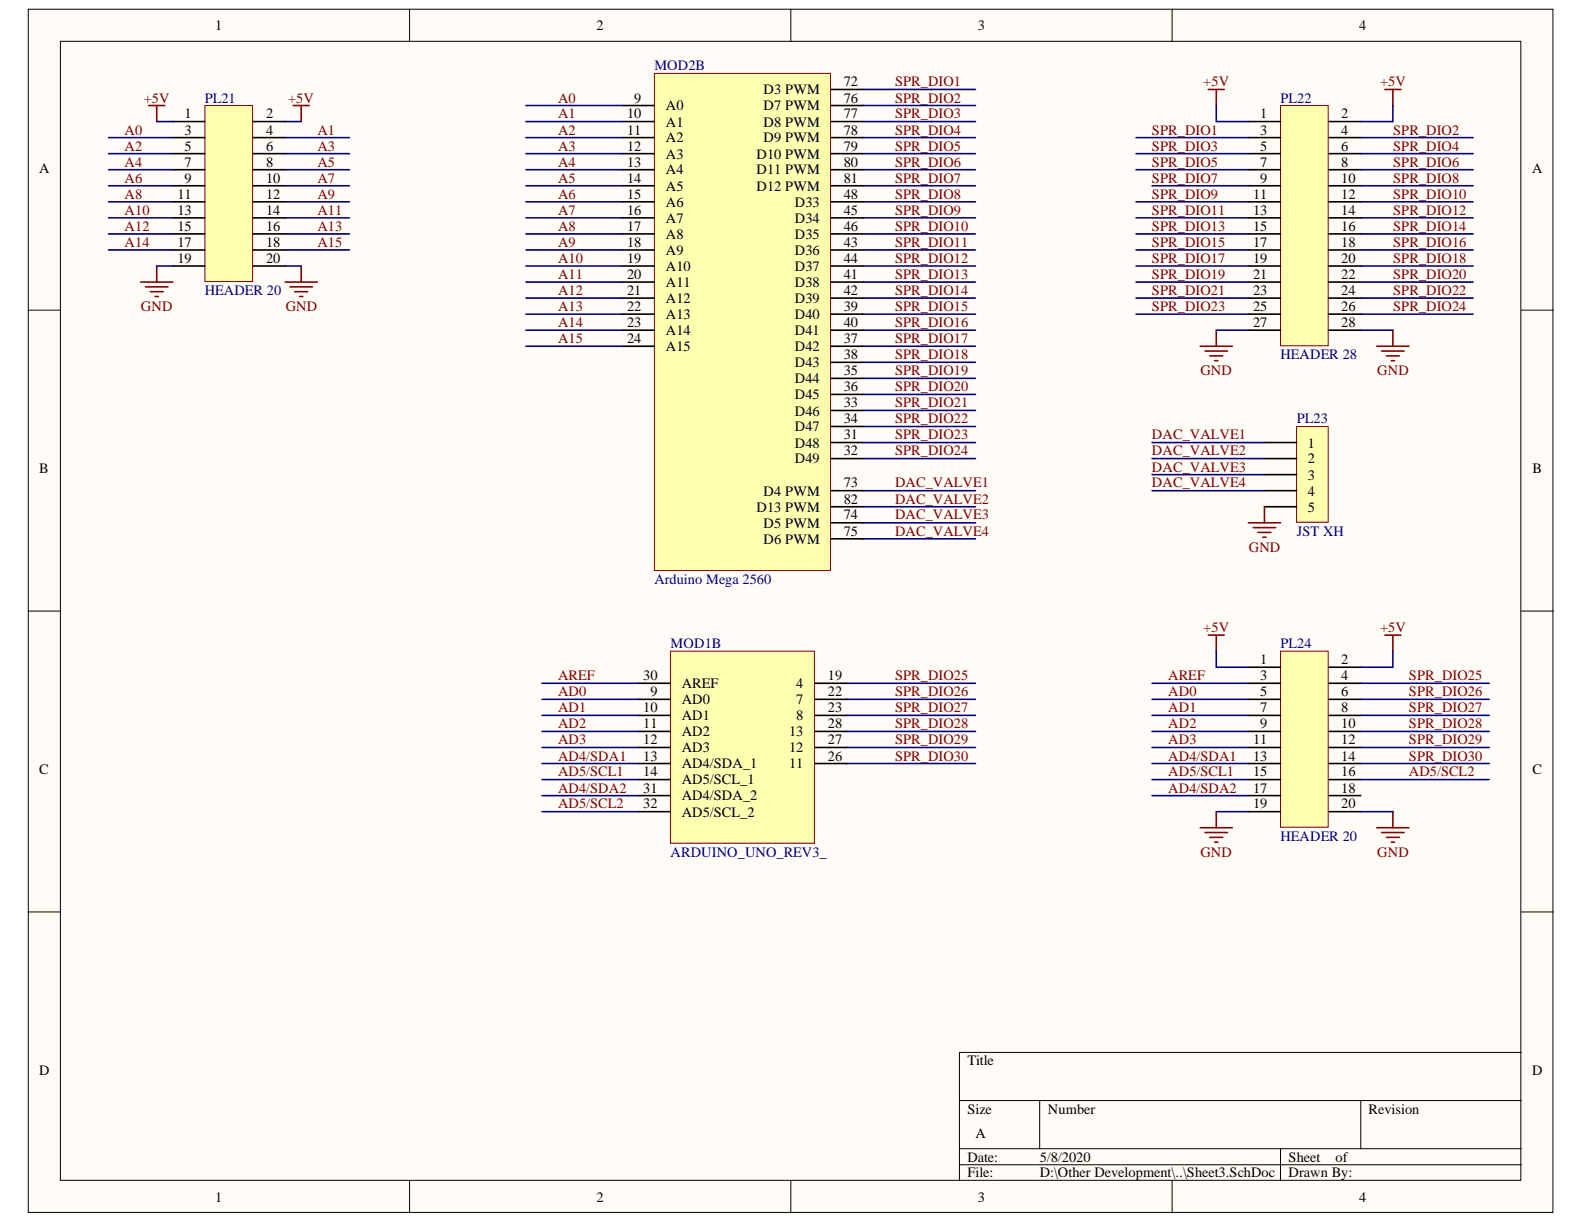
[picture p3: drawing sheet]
<svg xmlns="http://www.w3.org/2000/svg" width="279mm" height="216mm" viewBox="0 0 279 216" stroke-linecap="round" stroke-linejoin="round" font-family="sans-serif">
<defs><g id="words">
<g font-size="2.5">
<text x="38" y="5.3">1</text>
<text x="105.2" y="5.3">2</text>
<text x="172.5" y="5.3">3</text>
<text x="239.7" y="5.3">4</text>
<text x="134.7" y="16.7">D3 PWM</text>
<text x="148.8" y="15.2">72</text>
<text x="32.6" y="20.9">1</text>
<text x="32.6" y="23.8">3</text>
<text x="46.9" y="20.9">2</text>
<text x="46.9" y="23.8">4</text>
<text x="110.6" y="20.9">10</text>
<text x="110.6" y="23.8">11</text>
<text x="111.9" y="18.1">9</text>
<text x="117.5" y="19.4">A0</text>
<text x="117.5" y="22.3">A1</text>
<text x="134.7" y="22.3">D8 PWM</text>
<text x="134.7" y="19.4">D7 PWM</text>
<text x="148.8" y="23.8">78</text>
<text x="148.8" y="20.9">77</text>
<text x="148.8" y="18.1">76</text>
<text x="222.3" y="20.9">1</text>
<text x="222.3" y="23.8">3</text>
<text x="236.6" y="20.9">2</text>
<text x="236.6" y="23.8">4</text>
<text x="32.6" y="26.5">5</text>
<text x="32.6" y="29.4">7</text>
<text x="46.9" y="26.5">6</text>
<text x="46.9" y="29.4">8</text>
<text x="110.6" y="26.5">12</text>
<text x="110.6" y="29.4">13</text>
<text x="117.5" y="25.1">A2</text>
<text x="117.5" y="28">A3</text>
<text x="133.4" y="28">D10 PWM</text>
<text x="134.7" y="25.1">D9 PWM</text>
<text x="148.8" y="29.4">80</text>
<text x="148.8" y="26.5">79</text>
<text x="222.3" y="26.5">5</text>
<text x="222.3" y="29.4">7</text>
<text x="236.6" y="26.5">6</text>
<text x="236.6" y="29.4">8</text>
<text x="6.9" y="30.4">A</text>
<text x="31.3" y="35.1">11</text>
<text x="32.6" y="32.2">9</text>
<text x="46.9" y="32.2">10</text>
<text x="46.9" y="35.1">12</text>
<text x="110.6" y="32.2">14</text>
<text x="110.6" y="35.1">15</text>
<text x="117.5" y="30.8">A4</text>
<text x="117.5" y="33.6">A5</text>
<text x="133.4" y="33.6">D12 PWM</text>
<text x="133.4" y="30.8">D11 PWM</text>
<text x="148.8" y="32.2">81</text>
<text x="148.8" y="35.1">48</text>
<text x="221" y="35.1">11</text>
<text x="222.3" y="32.2">9</text>
<text x="236.6" y="32.2">10</text>
<text x="236.6" y="35.1">12</text>
<text x="270.2" y="30.4">A</text>
<text x="31.3" y="37.9">13</text>
<text x="31.3" y="40.7">15</text>
<text x="46.9" y="37.9">14</text>
<text x="46.9" y="40.7">16</text>
<text x="110.6" y="37.9">16</text>
<text x="110.6" y="40.7">17</text>
<text x="117.5" y="36.4">A6</text>
<text x="117.5" y="39.3">A7</text>
<text x="140.2" y="36.4">D33</text>
<text x="140.2" y="39.3">D34</text>
<text x="148.8" y="37.9">45</text>
<text x="148.8" y="40.7">46</text>
<text x="221" y="37.9">13</text>
<text x="221" y="40.7">15</text>
<text x="236.6" y="37.9">14</text>
<text x="236.6" y="40.7">16</text>
<text x="31.3" y="43.5">17</text>
<text x="31.3" y="46.3">19</text>
<text x="46.9" y="43.5">18</text>
<text x="46.9" y="46.3">20</text>
<text x="110.6" y="43.5">18</text>
<text x="110.6" y="46.3">19</text>
<text x="117.5" y="42.1">A8</text>
<text x="117.5" y="45">A9</text>
<text x="117.5" y="47.8">A10</text>
<text x="140.2" y="42.1">D35</text>
<text x="140.2" y="45">D36</text>
<text x="140.2" y="47.8">D37</text>
<text x="148.8" y="43.5">43</text>
<text x="148.8" y="46.3">44</text>
<text x="221" y="43.5">17</text>
<text x="221" y="46.3">19</text>
<text x="236.6" y="43.5">18</text>
<text x="236.6" y="46.3">20</text>
<text x="110.6" y="49.2">20</text>
<text x="110.6" y="52">21</text>
<text x="117.5" y="50.6">A11</text>
<text x="117.5" y="53.4">A12</text>
<text x="140.2" y="50.6">D38</text>
<text x="140.2" y="53.4">D39</text>
<text x="148.8" y="49.2">41</text>
<text x="148.8" y="52">42</text>
<text x="221" y="49.2">21</text>
<text x="221" y="52">23</text>
<text x="236.6" y="49.2">22</text>
<text x="236.6" y="52">24</text>
<text x="110.6" y="54.9">22</text>
<text x="110.6" y="57.7">23</text>
<text x="117.5" y="56.3">A13</text>
<text x="117.5" y="59.1">A14</text>
<text x="140.2" y="56.3">D40</text>
<text x="140.2" y="59.1">D41</text>
<text x="148.8" y="54.9">39</text>
<text x="148.8" y="57.7">40</text>
<text x="221" y="54.9">25</text>
<text x="221" y="57.7">27</text>
<text x="236.6" y="54.9">26</text>
<text x="236.6" y="57.7">28</text>
<text x="110.6" y="60.5">24</text>
<text x="117.5" y="62">A15</text>
<text x="140.2" y="62">D42</text>
<text x="140.2" y="64.8">D43</text>
<text x="148.8" y="60.5">37</text>
<text x="148.8" y="63.3">38</text>
<text x="140.2" y="70.4">D45</text>
<text x="140.2" y="67.6">D44</text>
<text x="148.8" y="69">36</text>
<text x="148.8" y="71.9">33</text>
<text x="148.8" y="66.2">35</text>
<text x="140.2" y="73.3">D46</text>
<text x="140.2" y="76.1">D47</text>
<text x="148.8" y="74.6">34</text>
<text x="148.8" y="77.5">31</text>
<text x="6.9" y="83.5">B</text>
<text x="140.2" y="81.7">D49</text>
<text x="140.2" y="79">D48</text>
<text x="148.8" y="80.3">32</text>
<text x="230.7" y="79">1</text>
<text x="230.7" y="81.7">2</text>
<text x="270.3" y="83.5">B</text>
<text x="134.7" y="87.4">D4 PWM</text>
<text x="148.8" y="88.8">82</text>
<text x="148.8" y="86">73</text>
<text x="230.7" y="84.6">3</text>
<text x="230.7" y="87.4">4</text>
<text x="133.4" y="90.3">D13 PWM</text>
<text x="134.7" y="93.1">D5 PWM</text>
<text x="134.7" y="95.9">D6 PWM</text>
<text x="148.8" y="91.6">74</text>
<text x="148.8" y="94.5">75</text>
<text x="230.7" y="90.3">5</text>
<text x="113.5" y="119.9">30</text>
<text x="146" y="119.9">19</text>
<text x="222.3" y="117.2">1</text>
<text x="222.3" y="119.9">3</text>
<text x="236.6" y="117.2">2</text>
<text x="236.6" y="119.9">4</text>
<text x="113.5" y="125.6">10</text>
<text x="114.7" y="122.8">9</text>
<text x="120.2" y="121.4">AREF</text>
<text x="120.2" y="124.2">AD0</text>
<text x="140.5" y="121.4">4</text>
<text x="140.5" y="124.2">7</text>
<text x="146" y="125.6">23</text>
<text x="146" y="122.8">22</text>
<text x="222.3" y="122.8">5</text>
<text x="222.3" y="125.6">7</text>
<text x="236.6" y="122.8">6</text>
<text x="236.6" y="125.6">8</text>
<text x="113.5" y="128.5">11</text>
<text x="113.5" y="131.3">12</text>
<text x="120.2" y="127">AD1</text>
<text x="120.2" y="129.8">AD2</text>
<text x="139.2" y="129.8">13</text>
<text x="140.5" y="127">8</text>
<text x="146" y="128.5">28</text>
<text x="146" y="131.3">27</text>
<text x="221" y="131.3">11</text>
<text x="222.3" y="128.5">9</text>
<text x="236.6" y="128.5">10</text>
<text x="236.6" y="131.3">12</text>
<text x="6.9" y="136.6">C</text>
<text x="113.5" y="134.1">13</text>
<text x="113.5" y="136.9">14</text>
<text x="120.2" y="132.7">AD3</text>
<text x="120.2" y="135.5">AD4/SDA_1</text>
<text x="139.2" y="132.7">12</text>
<text x="139.2" y="135.5">11</text>
<text x="146" y="134.1">26</text>
<text x="221" y="134.1">13</text>
<text x="221" y="136.9">15</text>
<text x="236.6" y="134.1">14</text>
<text x="236.6" y="136.9">16</text>
<text x="270.3" y="136.6">C</text>
<text x="113.5" y="142.6">32</text>
<text x="113.5" y="139.8">31</text>
<text x="120.2" y="141.2">AD4/SDA_2</text>
<text x="120.2" y="138.4">AD5/SCL_1</text>
<text x="221" y="139.8">17</text>
<text x="221" y="142.6">19</text>
<text x="236.6" y="139.8">18</text>
<text x="236.6" y="142.6">20</text>
<text x="120.2" y="144">AD5/SCL_2</text>
<text x="6.9" y="189.7">D</text>
<text x="170.6" y="187.9">Title</text>
<text x="270.2" y="189.7">D</text>
<text x="170.6" y="196.4">Size</text>
<text x="184.8" y="196.4">Number</text>
<text x="241.4" y="196.4">Revision</text>
<text x="172.1" y="200.7">A</text>
<text x="170.6" y="204.9">Date:</text>
<text x="170.6" y="207.7">File:</text>
<text x="183.4" y="204.9">5/8/2020</text>
<text x="183.4" y="207.7">D:\Other Development\..\Sheet3.SchDoc</text>
<text x="227.3" y="204.9">Sheet</text>
<text x="227.3" y="207.7">Drawn By:</text>
<text x="235.6" y="204.9">of</text>
<text x="38" y="212">1</text>
<text x="105.2" y="212">2</text>
<text x="172.5" y="212">3</text>
<text x="239.7" y="212">4</text>
</g>
<g font-size="2.5" fill="#000080">
<text x="115.4" y="12.4">MOD2B</text>
<text x="36.1" y="18.1">PL21</text>
<text x="225.9" y="18.1">PL22</text>
<text x="36.1" y="52">HEADER 20</text>
<text x="225.9" y="63.3">HEADER 28</text>
<text x="228.7" y="74.6">PL23</text>
<text x="228.7" y="94.5">JST XH</text>
<text x="115.4" y="103">Arduino Mega 2560</text>
<text x="118.3" y="114.3">MOD1B</text>
<text x="225.9" y="114.3">PL24</text>
<text x="225.9" y="148.3">HEADER 20</text>
<text x="118.3" y="151.1">ARDUINO_UNO_REV3_</text>
</g>
<g font-size="2.5" fill="#800000">
<text x="157.9" y="15.2">SPR_DIO1</text>
<text x="212.2" y="15.2">+5V</text>
<text x="243.4" y="15.2">+5V</text>
<text x="22" y="23.8">A0</text>
<text x="25.4" y="18.1">+5V</text>
<text x="50.8" y="18.1">+5V</text>
<text x="56" y="23.8">A1</text>
<text x="98.4" y="18.1">A0</text>
<text x="98.4" y="20.9">A1</text>
<text x="98.4" y="23.8">A2</text>
<text x="157.9" y="18.1">SPR_DIO2</text>
<text x="157.9" y="20.9">SPR_DIO3</text>
<text x="157.9" y="23.8">SPR_DIO4</text>
<text x="203.2" y="23.8">SPR_DIO1</text>
<text x="245.7" y="23.8">SPR_DIO2</text>
<text x="22" y="26.5">A2</text>
<text x="22" y="29.4">A4</text>
<text x="56" y="26.5">A3</text>
<text x="56" y="29.4">A5</text>
<text x="98.4" y="26.5">A3</text>
<text x="98.4" y="29.4">A4</text>
<text x="157.9" y="26.5">SPR_DIO5</text>
<text x="157.9" y="29.4">SPR_DIO6</text>
<text x="203.2" y="26.5">SPR_DIO3</text>
<text x="203.2" y="29.4">SPR_DIO5</text>
<text x="245.7" y="26.5">SPR_DIO4</text>
<text x="245.7" y="29.4">SPR_DIO6</text>
<text x="22" y="32.2">A6</text>
<text x="22" y="35.1">A8</text>
<text x="56" y="32.2">A7</text>
<text x="56" y="35.1">A9</text>
<text x="98.4" y="32.2">A5</text>
<text x="98.4" y="35.1">A6</text>
<text x="157.9" y="32.2">SPR_DIO7</text>
<text x="157.9" y="35.1">SPR_DIO8</text>
<text x="203.2" y="32.2">SPR_DIO7</text>
<text x="203.2" y="35.1">SPR_DIO9</text>
<text x="245.7" y="32.2">SPR_DIO8</text>
<text x="245.7" y="35.1">SPR_DIO10</text>
<text x="22" y="37.9">A10</text>
<text x="22" y="40.7">A12</text>
<text x="56" y="37.9">A11</text>
<text x="56" y="40.7">A13</text>
<text x="98.4" y="37.9">A7</text>
<text x="98.4" y="40.7">A8</text>
<text x="157.9" y="37.9">SPR_DIO9</text>
<text x="157.9" y="40.7">SPR_DIO10</text>
<text x="203.2" y="37.9">SPR_DIO11</text>
<text x="203.2" y="40.7">SPR_DIO13</text>
<text x="245.7" y="37.9">SPR_DIO12</text>
<text x="245.7" y="40.7">SPR_DIO14</text>
<text x="22" y="43.5">A14</text>
<text x="56" y="43.5">A15</text>
<text x="98.4" y="43.5">A9</text>
<text x="98.4" y="46.3">A10</text>
<text x="157.9" y="43.5">SPR_DIO11</text>
<text x="157.9" y="46.3">SPR_DIO12</text>
<text x="203.2" y="43.5">SPR_DIO15</text>
<text x="203.2" y="46.3">SPR_DIO17</text>
<text x="245.7" y="43.5">SPR_DIO16</text>
<text x="245.7" y="46.3">SPR_DIO18</text>
<text x="98.4" y="49.2">A11</text>
<text x="98.4" y="52">A12</text>
<text x="157.9" y="49.2">SPR_DIO13</text>
<text x="157.9" y="52">SPR_DIO14</text>
<text x="203.2" y="49.2">SPR_DIO19</text>
<text x="203.2" y="52">SPR_DIO21</text>
<text x="245.7" y="49.2">SPR_DIO20</text>
<text x="245.7" y="52">SPR_DIO22</text>
<text x="24.9" y="54.9">GND</text>
<text x="50.4" y="54.9">GND</text>
<text x="98.4" y="54.9">A13</text>
<text x="98.4" y="57.7">A14</text>
<text x="157.9" y="54.9">SPR_DIO15</text>
<text x="157.9" y="57.7">SPR_DIO16</text>
<text x="203.2" y="54.9">SPR_DIO23</text>
<text x="245.7" y="54.9">SPR_DIO24</text>
<text x="98.4" y="60.5">A15</text>
<text x="157.9" y="60.5">SPR_DIO17</text>
<text x="157.9" y="63.3">SPR_DIO18</text>
<text x="157.9" y="66.2">SPR_DIO19</text>
<text x="157.9" y="69">SPR_DIO20</text>
<text x="157.9" y="71.9">SPR_DIO21</text>
<text x="211.7" y="66.2">GND</text>
<text x="242.9" y="66.2">GND</text>
<text x="157.9" y="74.6">SPR_DIO22</text>
<text x="157.9" y="77.5">SPR_DIO23</text>
<text x="203.2" y="77.5">DAC_VALVE1</text>
<text x="157.9" y="80.3">SPR_DIO24</text>
<text x="203.2" y="80.3">DAC_VALVE2</text>
<text x="203.2" y="83.2">DAC_VALVE3</text>
<text x="157.9" y="86">DAC_VALVE1</text>
<text x="157.9" y="88.8">DAC_VALVE2</text>
<text x="203.2" y="86">DAC_VALVE4</text>
<text x="157.9" y="91.6">DAC_VALVE3</text>
<text x="157.9" y="94.5">DAC_VALVE4</text>
<text x="220.3" y="97.3">GND</text>
<text x="212.2" y="111.5">+5V</text>
<text x="243.4" y="111.5">+5V</text>
<text x="98.4" y="119.9">AREF</text>
<text x="157.9" y="119.9">SPR_DIO25</text>
<text x="206.1" y="119.9">AREF</text>
<text x="248.5" y="119.9">SPR_DIO25</text>
<text x="98.4" y="122.8">AD0</text>
<text x="98.4" y="125.6">AD1</text>
<text x="157.9" y="122.8">SPR_DIO26</text>
<text x="157.9" y="125.6">SPR_DIO27</text>
<text x="206.1" y="122.8">AD0</text>
<text x="206.1" y="125.6">AD1</text>
<text x="248.5" y="122.8">SPR_DIO26</text>
<text x="248.5" y="125.6">SPR_DIO27</text>
<text x="98.4" y="128.5">AD2</text>
<text x="98.4" y="131.3">AD3</text>
<text x="157.9" y="128.5">SPR_DIO28</text>
<text x="157.9" y="131.3">SPR_DIO29</text>
<text x="206.1" y="128.5">AD2</text>
<text x="206.1" y="131.3">AD3</text>
<text x="248.5" y="128.5">SPR_DIO28</text>
<text x="248.5" y="131.3">SPR_DIO29</text>
<text x="98.4" y="134.1">AD4/SDA1</text>
<text x="98.4" y="136.9">AD5/SCL1</text>
<text x="157.9" y="134.1">SPR_DIO30</text>
<text x="206.1" y="134.1">AD4/SDA1</text>
<text x="206.1" y="136.9">AD5/SCL1</text>
<text x="248.5" y="134.1">SPR_DIO30</text>
<text x="248.5" y="136.9">AD5/SCL2</text>
<text x="98.4" y="139.8">AD4/SDA2</text>
<text x="98.4" y="142.6">AD5/SCL2</text>
<text x="206.1" y="139.8">AD4/SDA2</text>
<text x="211.7" y="151.1">GND</text>
<text x="242.9" y="151.1">GND</text>
</g>
</g></defs>
<g fill="#fffcf8" stroke="#000" stroke-width=".18">
<path d="M5 1.6h268.9v212.3h-268.9z"/>
<path d="M10.7 7.3h257.6v200.9h-257.6z"/>
</g>
<g fill="none" stroke="#000" stroke-width=".18">
<path d="M72.2 1.6v5.7M139.5 1.6v5.7M206.8 1.6v5.7M5 54.7h5.7M268.3 54.7h5.7M5 107.8h5.7M268.3 107.8h5.7M5 160.9h5.7M268.3 160.9h5.7M169.2 194.1h99.1M183.4 194.1v8.5M240 194.1v8.5"/>
<path d="M268.3 185.6h-99.1v22.7M72.2 208.3v5.6M139.5 208.3v5.6M169.2 202.6h99.1M169.2 205.4h99.1M206.8 208.3v5.6M225.9 202.6v5.7"/>
</g>
<path d="M115.4 13h31.1v87.6h-31.1z" fill="#ffffb0" stroke="#800000" stroke-width=".18"/>
<g fill="none" stroke="#000" stroke-width=".28">
<path d="M109.8 18.6h5.6M146.6 18.6h5.6M146.6 15.8h5.6M109.8 32.8h5.6M109.8 29.9h5.6M109.8 35.6h5.6M109.8 38.4h5.6M109.8 27.1h5.6M109.8 24.3h5.6M109.8 21.4h5.6M146.6 32.8h5.6M146.6 29.9h5.6"/>
<path d="M146.6 35.6h5.6M146.6 38.4h5.6M146.6 27.1h5.6M146.6 24.3h5.6M146.6 21.4h5.6M109.8 41.3h5.6M109.8 44.1h5.6M109.8 49.8h5.6M109.8 52.6h5.6M109.8 55.4h5.6M109.8 58.2h5.6M109.8 46.9h5.6"/>
<path d="M146.6 41.3h5.6M146.6 44.1h5.6M146.6 49.8h5.6M146.6 52.6h5.6M146.6 55.4h5.6M146.6 58.2h5.6M146.6 46.9h5.6M109.8 61.1h5.6M146.6 69.6h5.6M146.6 72.4h5.6M146.6 75.2h5.6M146.6 78.1h5.6"/>
<path d="M146.6 61.1h5.6M146.6 63.9h5.6M146.6 66.7h5.6M146.6 80.9h5.6M146.6 89.4h5.6M146.6 86.6h5.6M146.6 92.2h5.6M146.6 95h5.6"/>
</g>
<path d="M36.1 18.6h8.4v31.1h-8.4z" fill="#ffffb0" stroke="#800000" stroke-width=".18"/>
<g fill="none" stroke="#000" stroke-width=".28">
<path d="M30.5 21.4h5.6M30.5 24.3h5.6M30.5 27.1h5.6M30.5 29.9h5.6M30.5 32.8h5.6M30.5 35.6h5.6M30.5 38.4h5.6M44.6 21.4h5.7M44.6 24.3h5.7M44.6 27.1h5.7M44.6 29.9h5.7M44.6 32.8h5.7"/>
<path d="M44.6 35.6h5.7M44.6 38.4h5.7M30.5 41.3h5.6M30.5 44.1h5.6M30.5 46.9h5.6M44.6 41.3h5.7M44.6 44.1h5.7M44.6 46.9h5.7"/>
</g>
<g fill="none" stroke="#800000" stroke-width=".28">
<path d="M26.2 18.6h2.9M27.6 18.6v2.8M51.7 18.6h2.8M53.1 18.6v2.8M213.1 15.8h2.9M214.5 15.8v2.8M244.3 15.8h2.8M245.7 15.8v2.8M24.8 49.8h5.7M25.7 50.6h3.9M26.5 51.4h2.3M27.4 52.3h.5"/>
<path d="M27.6 46.9v2.9M50.3 49.8h5.7M51.1 50.6h4M52 51.4h2.3M52.8 52.3h.6M53.1 46.9v2.9M214.5 58.2v2.9M245.7 58.2v2.9M211.7 61.1h5.7M212.6 61.9h3.9M213.4 62.8h2.3M214.3 63.6h.5"/>
<path d="M242.9 61.1h5.6M243.7 61.9h4M244.6 62.8h2.2M245.4 63.6h.6"/>
</g>
<path d="M118.3 114.9h25.4v33.8h-25.4z" fill="#ffffb0" stroke="#800000" stroke-width=".18"/>
<g fill="none" stroke="#000" stroke-width=".28">
<path d="M112.6 120.5h5.7M112.6 129h5.7M112.6 131.8h5.7M112.6 134.7h5.7M112.6 123.4h5.7M112.6 126.2h5.7M112.6 137.5h5.7M143.7 120.5h5.7M143.7 129h5.7M143.7 131.8h5.7M143.7 134.7h5.7M143.7 123.4h5.7"/>
<path d="M143.7 126.2h5.7M112.6 143.2h5.7M112.6 140.3h5.7"/>
</g>
<path d="M225.9 114.9h8.4v31h-8.4z" fill="#ffffb0" stroke="#800000" stroke-width=".18"/>
<g fill="none" stroke="#000" stroke-width=".28">
<path d="M220.2 117.7h5.7M234.4 117.7h5.6M220.2 120.5h5.7M220.2 123.4h5.7M220.2 126.2h5.7M220.2 129h5.7M220.2 131.8h5.7M220.2 134.7h5.7M220.2 137.5h5.7M234.4 120.5h5.6M234.4 123.4h5.6M234.4 126.2h5.6"/>
<path d="M234.4 129h5.6M234.4 131.8h5.6M234.4 134.7h5.6M234.4 137.5h5.6M220.2 140.3h5.7M220.2 143.2h5.7M234.4 140.3h5.6M234.4 143.2h5.6"/>
</g>
<g fill="none" stroke="#800000" stroke-width=".28">
<path d="M213.1 112h2.9M214.5 112v2.9M244.3 112h2.8M245.7 112v2.9M211.7 146h5.7M212.6 146.9h3.9M213.4 147.7h2.3M214.3 148.5h.5M214.5 143.2v2.8M242.9 146h5.6M243.7 146.9h4M244.6 147.7h2.2"/>
<path d="M245.4 148.5h.6M245.7 143.2v2.8"/>
</g>
<path d="M225.9 18.6h8.4v42.4h-8.4z" fill="#ffffb0" stroke="#800000" stroke-width=".18"/>
<g fill="none" stroke="#000" stroke-width=".28">
<path d="M220.2 21.4h5.7M220.2 24.3h5.7M220.2 27.1h5.7M220.2 29.9h5.7M220.2 32.8h5.7M220.2 35.6h5.7M220.2 38.4h5.7M234.4 21.4h5.6M234.4 24.3h5.6M234.4 27.1h5.6M234.4 29.9h5.6M234.4 32.8h5.6"/>
<path d="M234.4 35.6h5.6M234.4 38.4h5.6M220.2 41.3h5.7M220.2 44.1h5.7M220.2 46.9h5.7M220.2 49.8h5.7M220.2 52.6h5.7M220.2 55.4h5.7M220.2 58.2h5.7M234.4 41.3h5.6M234.4 44.1h5.6M234.4 46.9h5.6"/>
<path d="M234.4 49.8h5.6M234.4 52.6h5.6M234.4 55.4h5.6M234.4 58.2h5.6"/>
</g>
<path d="M228.7 75.2h5.6v16.9h-5.6z" fill="#ffffb0" stroke="#800000" stroke-width=".18"/>
<path d="M223 78.1h5.7M223 80.9h5.7M223 83.7h5.7M223 86.6h5.7M223 89.4h5.7" fill="none" stroke="#000" stroke-width=".28"/>
<g fill="none" stroke="#000080" stroke-width=".28">
<path d="M92.8 18.6h17M152.2 18.6h19.9M152.2 15.8h19.9M214.5 18.6v2.8h5.7M245.7 18.6v2.8h-5.7M19.1 24.3h11.4M19.1 27.1h11.4M19.1 29.9h11.4M19.1 32.8h11.4M19.1 35.6h11.4M19.1 38.4h11.4M27.6 21.4h2.9"/>
<path d="M50.3 24.3h11.3M50.3 21.4h2.8M50.3 27.1h11.3M50.3 29.9h11.3M50.3 32.8h11.3M50.3 35.6h11.3M50.3 38.4h11.3M92.8 24.3h17M92.8 21.4h17M92.8 27.1h17M92.8 29.9h17M92.8 32.8h17"/>
<path d="M92.8 35.6h17M92.8 38.4h17M152.2 24.3h19.9M152.2 21.4h19.9M152.2 27.1h19.9M152.2 29.9h19.9M152.2 32.8h19.9M152.2 35.6h19.9M152.2 38.4h19.9M200.4 24.3h19.8M200.4 27.1h19.8M200.4 29.9h19.8"/>
<path d="M200.4 35.6h19.8M200.4 38.4h19.8M203.2 32.8h17M240 24.3h19.8M240 27.1h19.8M240 29.9h19.8M240 32.8h19.8M240 35.6h19.8M240 38.4h19.8M19.1 41.3h11.4M19.1 44.1h11.4M27.6 46.9h2.9"/>
<path d="M50.3 46.9h2.8M50.3 41.3h11.3M50.3 44.1h11.3M92.8 46.9h17M92.8 41.3h17M92.8 44.1h17M92.8 49.8h17M92.8 52.6h17M92.8 55.4h17M92.8 58.2h17M152.2 46.9h19.9M152.2 41.3h19.9"/>
<path d="M152.2 44.1h19.9M152.2 49.8h19.9M152.2 52.6h19.9M152.2 55.4h19.9M152.2 58.2h19.9M200.4 46.9h19.8M200.4 41.3h19.8M200.4 44.1h19.8M200.4 49.8h19.8M200.4 52.6h19.8M200.4 55.4h19.8M214.5 58.2h5.7"/>
<path d="M240 46.9h19.8M240 41.3h19.8M240 44.1h19.8M240 49.8h19.8M240 52.6h19.8M240 55.4h19.8M240 58.2h5.7M92.8 61.1h17M152.2 61.1h19.9M152.2 63.9h19.9M152.2 66.7h19.9M152.2 69.6h19.9"/>
<path d="M152.2 72.4h19.9M152.2 75.2h19.9M152.2 78.1h19.9M203.2 78.1h19.8M152.2 80.9h19.9M152.2 86.6h19.9M152.2 89.4h19.9M152.2 92.2h19.9M152.2 95h19.9M203.2 80.9h19.8M203.2 86.6h19.8M203.2 83.7h19.8"/>
<path d="M214.5 114.9v2.8h5.7M245.7 114.9v2.8h-5.7M95.6 120.5h17M95.6 123.4h17M95.6 126.2h17M95.6 129h17M95.6 131.8h17M95.6 134.7h17M95.6 137.5h17M149.4 120.5h22.7M149.4 123.4h22.7M149.4 126.2h22.7"/>
<path d="M149.4 129h22.7M149.4 131.8h22.7M149.4 134.7h22.7M203.2 120.5h17M203.2 123.4h17M203.2 126.2h17M203.2 129h17M203.2 131.8h17M203.2 134.7h17M203.2 137.5h17M240 120.5h22.7M240 123.4h22.7"/>
<path d="M240 126.2h22.7M240 129h22.7M240 131.8h22.7M240 134.7h22.7M240 137.5h22.7M95.6 140.3h17M95.6 143.2h17M203.2 140.3h17M214.5 143.2h5.7M240 143.2h5.7"/>
</g>
<path d="M220.2 92.2h5.7M221.1 93.1h3.9M221.9 93.9h2.3M222.8 94.8h.5M223 89.4v2.8" fill="none" stroke="#800000" stroke-width=".28"/>
<use href="#words"/>
</svg>
